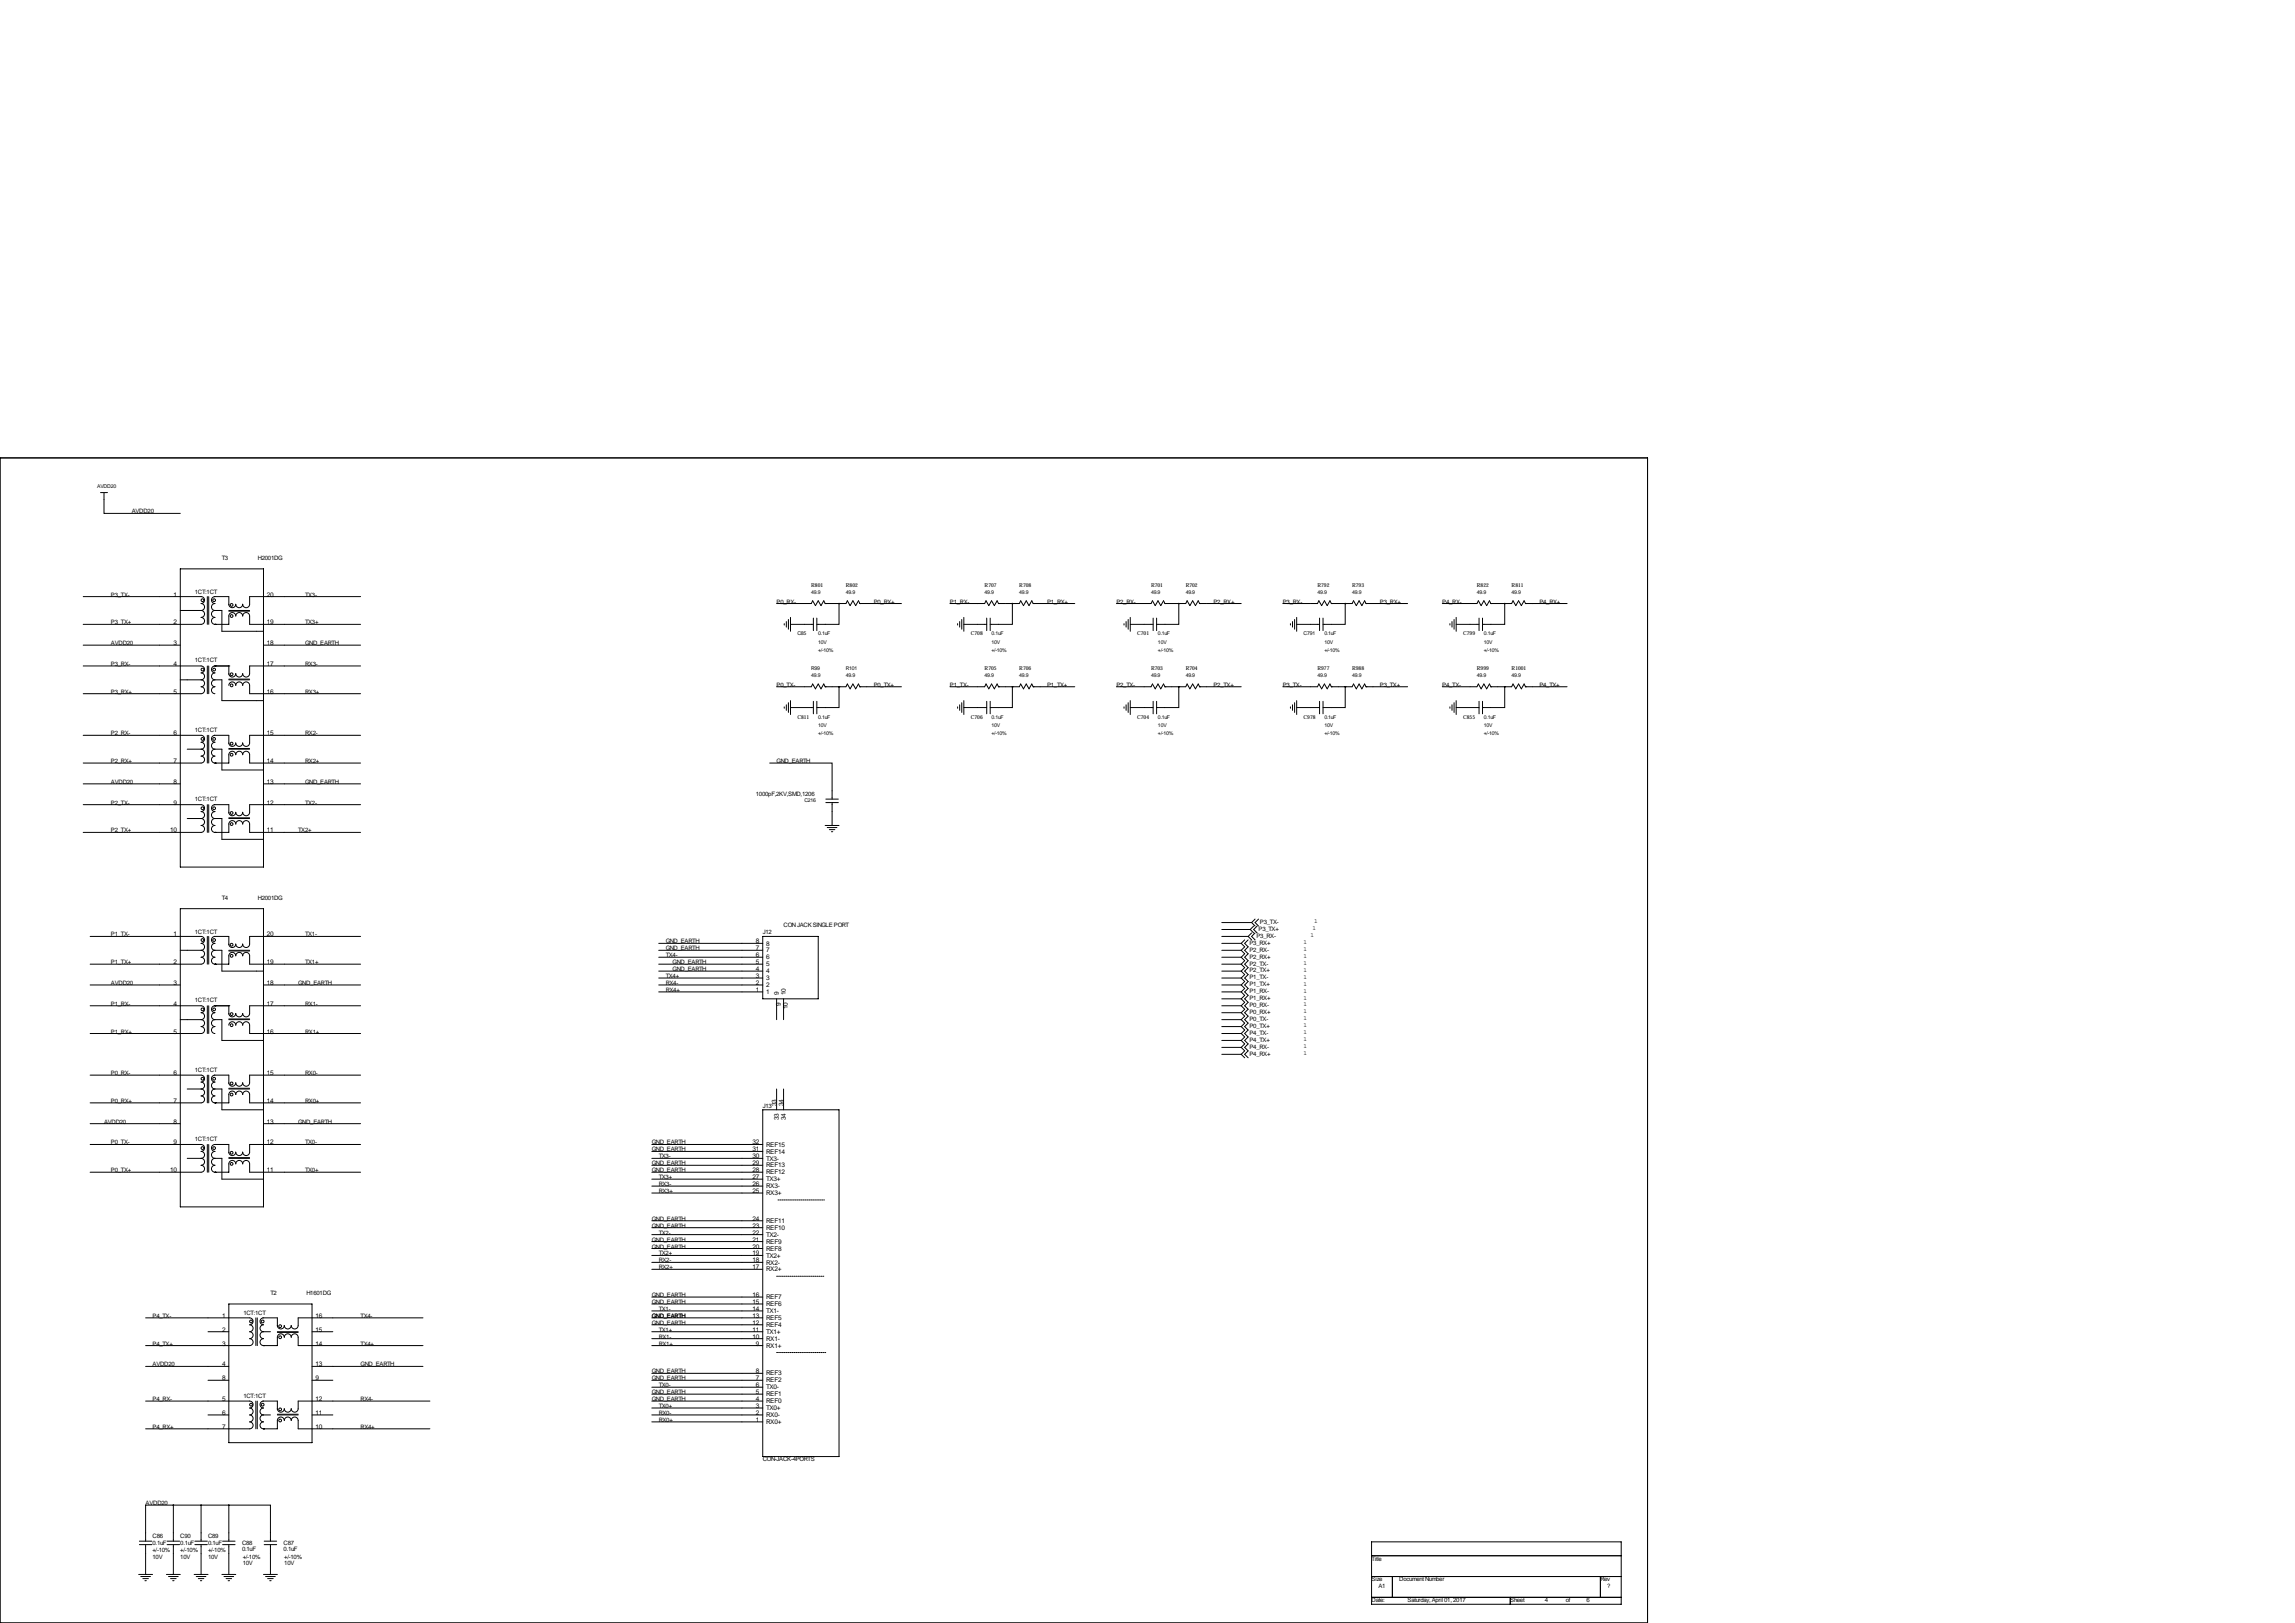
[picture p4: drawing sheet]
<svg xmlns="http://www.w3.org/2000/svg" width="841mm" height="594mm" viewBox="0 0 841 594" stroke-linecap="round" stroke-linejoin="round" font-family="sans-serif">
<defs><g id="words">
<g font-size="2.4">
<text x="63.5" y="218.5">1</text>
<text x="97.8" y="218.5">20</text>
<text x="63.5" y="228.7">2</text>
<text x="97.8" y="228.7">19</text>
<text x="63.5" y="236.3">3</text>
<text x="97.8" y="236.3">18</text>
<text x="63.5" y="243.9">4</text>
<text x="97.8" y="243.9">17</text>
<text x="63.5" y="254.1">5</text>
<text x="97.8" y="254.1">16</text>
<text x="63.5" y="269.3">6</text>
<text x="97.8" y="269.3">15</text>
<text x="63.5" y="279.5">7</text>
<text x="97.8" y="279.5">14</text>
<text x="63.5" y="287.1">8</text>
<text x="97.8" y="287.1">13</text>
<text x="63.5" y="294.7">9</text>
<text x="97.8" y="294.7">12</text>
<text x="62.3" y="304.9">10</text>
<text x="97.8" y="304.9">11</text>
<text x="63.5" y="343">1</text>
<text x="97.8" y="343">20</text>
<text x="276.9" y="345.5">8</text>
<text x="280.7" y="346.3">8</text>
<text x="63.5" y="353.1">2</text>
<text x="97.8" y="353.1">19</text>
<text x="276.9" y="353.1">5</text>
<text x="276.9" y="350.6">6</text>
<text x="276.9" y="348.1">7</text>
<text x="280.7" y="353.9">5</text>
<text x="280.7" y="351.4">6</text>
<text x="280.7" y="348.8">7</text>
<text x="276.9" y="358.2">3</text>
<text x="276.9" y="355.7">4</text>
<text x="280.7" y="359">3</text>
<text x="280.7" y="356.5">4</text>
<text x="63.5" y="360.8">3</text>
<text x="97.8" y="360.8">18</text>
<text x="276.9" y="363.3">1</text>
<text x="276.9" y="360.8">2</text>
<text x="280.7" y="364.1">1</text>
<text x="280.7" y="361.5">2</text>
<text x="285.3" y="364.6" transform="rotate(-90 285.3 364.6)">9</text>
<text x="287.8" y="364.6" transform="rotate(-90 287.8 364.6)">10</text>
<text x="63.5" y="368.4">4</text>
<text x="97.8" y="368.4">17</text>
<text x="286.1" y="368.3" transform="rotate(-90 286.1 368.3)">9</text>
<text x="288.6" y="369.5" transform="rotate(-90 288.6 369.5)">10</text>
<text x="63.5" y="378.5">5</text>
<text x="97.8" y="378.5">16</text>
<text x="63.5" y="393.8">6</text>
<text x="97.8" y="393.8">15</text>
<text x="63.5" y="403.9">7</text>
<text x="97.8" y="403.9">14</text>
<text x="284.5" y="405.2" transform="rotate(-90 284.5 405.2)">33</text>
<text x="287" y="405.2" transform="rotate(-90 287 405.2)">34</text>
<text x="63.5" y="411.6">8</text>
<text x="97.8" y="411.6">13</text>
<text x="285.3" y="410.2" transform="rotate(-90 285.3 410.2)">33</text>
<text x="287.8" y="410.2" transform="rotate(-90 287.8 410.2)">34</text>
<text x="63.5" y="419.2">9</text>
<text x="97.8" y="419.2">12</text>
<text x="275.7" y="419.2">32</text>
<text x="280.7" y="420">REF15</text>
<text x="275.7" y="421.7">31</text>
<text x="275.7" y="424.3">30</text>
<text x="280.7" y="422.5">REF14</text>
<text x="280.7" y="425">TX3-</text>
<text x="62.3" y="429.3">10</text>
<text x="97.8" y="429.3">11</text>
<text x="275.7" y="426.8">29</text>
<text x="275.7" y="429.3">28</text>
<text x="275.7" y="431.9">27</text>
<text x="280.7" y="427.6">REF13</text>
<text x="280.7" y="430.1">REF12</text>
<text x="275.7" y="434.4">26</text>
<text x="275.7" y="437">25</text>
<text x="280.7" y="432.7">TX3+</text>
<text x="280.7" y="435.2">RX3-</text>
<text x="280.7" y="437.7">RX3+</text>
<text x="275.7" y="447.1">24</text>
<text x="275.7" y="449.7">23</text>
<text x="280.7" y="447.9">REF11</text>
<text x="275.7" y="452.2">22</text>
<text x="275.7" y="454.7">21</text>
<text x="280.7" y="450.4">REF10</text>
<text x="280.7" y="453">TX2-</text>
<text x="280.7" y="455.5">REF9</text>
<text x="275.7" y="457.3">20</text>
<text x="275.7" y="459.8">19</text>
<text x="280.7" y="458.1">REF8</text>
<text x="280.7" y="460.6">TX2+</text>
<text x="275.7" y="462.4">18</text>
<text x="275.7" y="464.9">17</text>
<text x="280.7" y="463.1">RX2-</text>
<text x="280.7" y="465.7">RX2+</text>
<text x="275.7" y="477.6">15</text>
<text x="275.7" y="475.1">16</text>
<text x="280.7" y="478.4">REF6</text>
<text x="280.7" y="475.8">REF7</text>
<text x="81.3" y="482.7">1</text>
<text x="115.6" y="482.7">16</text>
<text x="275.7" y="480.1">14</text>
<text x="275.7" y="482.7">13</text>
<text x="275.7" y="485.2">12</text>
<text x="280.7" y="480.9">TX1-</text>
<text x="280.7" y="483.5">REF5</text>
<text x="81.3" y="487.8">2</text>
<text x="115.6" y="487.8">15</text>
<text x="275.7" y="487.8">11</text>
<text x="275.7" y="490.3">10</text>
<text x="280.7" y="486">REF4</text>
<text x="280.7" y="488.5">TX1+</text>
<text x="280.7" y="491.1">RX1-</text>
<text x="81.3" y="492.8">3</text>
<text x="115.6" y="492.8">14</text>
<text x="276.9" y="492.8">9</text>
<text x="280.7" y="493.6">RX1+</text>
<text x="81.3" y="500.5">4</text>
<text x="115.6" y="500.5">13</text>
<text x="276.9" y="503">8</text>
<text x="280.7" y="503.8">REF3</text>
<text x="81.3" y="505.5">8</text>
<text x="115.6" y="505.5">9</text>
<text x="276.9" y="508.1">6</text>
<text x="276.9" y="505.5">7</text>
<text x="280.7" y="508.9">TX0-</text>
<text x="280.7" y="506.3">REF2</text>
<text x="81.3" y="513.2">5</text>
<text x="115.6" y="513.2">12</text>
<text x="276.9" y="515.7">3</text>
<text x="276.9" y="513.2">4</text>
<text x="276.9" y="510.6">5</text>
<text x="280.7" y="513.9">REF0</text>
<text x="280.7" y="511.4">REF1</text>
<text x="81.3" y="518.2">6</text>
<text x="115.6" y="518.2">11</text>
<text x="276.9" y="520.8">1</text>
<text x="276.9" y="518.2">2</text>
<text x="280.7" y="521.6">RX0+</text>
<text x="280.7" y="516.5">TX0+</text>
<text x="280.7" y="519">RX0-</text>
<text x="81.3" y="523.3">7</text>
<text x="115.6" y="523.3">10</text>
</g>
<g font-size="2.2">
<text x="48.3" y="188">AVDD20</text>
<text x="81.3" y="205">T3</text>
<text x="94.5" y="205">H2001DG</text>
<text x="40.6" y="218.5">P3_TX-</text>
<text x="71.4" y="217.5">1CT:1CT</text>
<text x="111.8" y="218.5">TX3-</text>
<text x="284.5" y="221.1">P0_RX-</text>
<text x="320" y="221.1">P0_RX+</text>
<text x="348" y="221.1">P1_RX-</text>
<text x="383.5" y="221.1">P1_RX+</text>
<text x="408.9" y="221.1">P2_RX-</text>
<text x="444.5" y="221.1">P2_RX+</text>
<text x="469.9" y="221.1">P3_RX-</text>
<text x="505.5" y="221.1">P3_RX+</text>
<text x="528.3" y="221.1">P4_RX-</text>
<text x="563.9" y="221.1">P4_RX+</text>
<text x="40.6" y="228.7">P3_TX+</text>
<text x="111.8" y="228.7">TX3+</text>
<text x="40.6" y="236.3">AVDD20</text>
<text x="111.8" y="236.3">GND_EARTH</text>
<text x="40.6" y="243.9">P3_RX-</text>
<text x="71.4" y="242.6">1CT:1CT</text>
<text x="111.8" y="243.9">RX3-</text>
<text x="284.5" y="251.5">P0_TX-</text>
<text x="320" y="251.5">P0_TX+</text>
<text x="348" y="251.5">P1_TX-</text>
<text x="383.5" y="251.5">P1_TX+</text>
<text x="408.9" y="251.5">P2_TX-</text>
<text x="444.5" y="251.5">P2_TX+</text>
<text x="469.9" y="251.5">P3_TX-</text>
<text x="505.5" y="251.5">P3_TX+</text>
<text x="528.3" y="251.5">P4_TX-</text>
<text x="563.9" y="251.5">P4_TX+</text>
<text x="40.6" y="254.1">P3_RX+</text>
<text x="111.8" y="254.1">RX3+</text>
<text x="40.6" y="269.3">P2_RX-</text>
<text x="71.4" y="268">1CT:1CT</text>
<text x="111.8" y="269.3">RX2-</text>
<text x="40.6" y="279.5">P2_RX+</text>
<text x="111.8" y="279.5">RX2+</text>
<text x="284.5" y="279.5">GND_EARTH</text>
<text x="40.6" y="287.1">AVDD20</text>
<text x="111.8" y="287.1">GND_EARTH</text>
<text x="71.4" y="293.4">1CT:1CT</text>
<text x="276.9" y="291.4">1000pF,2KV,SMD,1206</text>
<text x="40.6" y="294.7">P2_TX-</text>
<text x="111.8" y="294.7">TX2-</text>
<text x="40.6" y="304.9">P2_TX+</text>
<text x="109.2" y="304.9">TX2+</text>
<text x="81.3" y="329.5">T4</text>
<text x="94.5" y="329.5">H2001DG</text>
<text x="71.4" y="342">1CT:1CT</text>
<text x="287" y="339.7">CON JACK SINGLE PORT</text>
<text x="461" y="340.9">P3_TX+</text>
<text x="461.5" y="338.4">P3_TX-</text>
<text x="480.8" y="340.7">1</text>
<text x="481.3" y="338.1">1</text>
<text x="40.6" y="343">P1_TX-</text>
<text x="111.8" y="343">TX1-</text>
<text x="243.8" y="345.5">GND_EARTH</text>
<text x="279.4" y="342.2">J12</text>
<text x="457.7" y="346">P3_RX+</text>
<text x="460.2" y="343.5">P3_RX-</text>
<text x="477.5" y="345.8">1</text>
<text x="480.1" y="343.2">1</text>
<text x="40.6" y="353.1">P1_TX+</text>
<text x="111.8" y="353.1">TX1+</text>
<text x="243.8" y="348.1">GND_EARTH</text>
<text x="243.8" y="350.6">TX4-</text>
<text x="246.4" y="353.1">GND_EARTH</text>
<text x="457.7" y="353.6">P2_TX-</text>
<text x="457.7" y="351.1">P2_RX+</text>
<text x="457.7" y="348.6">P2_RX-</text>
<text x="477.5" y="353.4">1</text>
<text x="477.5" y="350.8">1</text>
<text x="477.5" y="348.3">1</text>
<text x="243.8" y="358.2">TX4+</text>
<text x="246.4" y="355.7">GND_EARTH</text>
<text x="457.7" y="358.7">P1_TX-</text>
<text x="457.7" y="356.2">P2_TX+</text>
<text x="477.5" y="358.5">1</text>
<text x="477.5" y="355.9">1</text>
<text x="40.6" y="360.8">AVDD20</text>
<text x="109.2" y="360.8">GND_EARTH</text>
<text x="243.8" y="360.8">RX4-</text>
<text x="243.8" y="363.3">RX4+</text>
<text x="457.7" y="363.8">P1_RX-</text>
<text x="457.7" y="361.3">P1_TX+</text>
<text x="477.5" y="363.5">1</text>
<text x="477.5" y="361">1</text>
<text x="40.6" y="368.4">P1_RX-</text>
<text x="71.4" y="367.1">1CT:1CT</text>
<text x="111.8" y="368.4">RX1-</text>
<text x="457.7" y="366.3">P1_RX+</text>
<text x="457.7" y="371.4">P0_RX+</text>
<text x="457.7" y="368.9">P0_RX-</text>
<text x="477.5" y="366.1">1</text>
<text x="477.5" y="371.2">1</text>
<text x="477.5" y="368.6">1</text>
<text x="457.7" y="374">P0_TX-</text>
<text x="457.7" y="376.5">P0_TX+</text>
<text x="477.5" y="373.7">1</text>
<text x="477.5" y="376.2">1</text>
<text x="40.6" y="378.5">P1_RX+</text>
<text x="111.8" y="378.5">RX1+</text>
<text x="457.7" y="381.6">P4_TX+</text>
<text x="457.7" y="379">P4_TX-</text>
<text x="477.5" y="383.9">1</text>
<text x="477.5" y="381.3">1</text>
<text x="477.5" y="378.8">1</text>
<text x="457.7" y="386.7">P4_RX+</text>
<text x="457.7" y="384.1">P4_RX-</text>
<text x="477.5" y="386.4">1</text>
<text x="40.6" y="393.8">P0_RX-</text>
<text x="71.4" y="392.5">1CT:1CT</text>
<text x="111.8" y="393.8">RX0-</text>
<text x="40.6" y="403.9">P0_RX+</text>
<text x="111.8" y="403.9">RX0+</text>
<text x="279.4" y="405.7">J13</text>
<text x="38.1" y="411.6">AVDD20</text>
<text x="109.2" y="411.6">GND_EARTH</text>
<text x="40.6" y="419.2">P0_TX-</text>
<text x="71.4" y="417.9">1CT:1CT</text>
<text x="111.8" y="419.2">TX0-</text>
<text x="238.8" y="419.2">GND_EARTH</text>
<text x="238.8" y="421.7">GND_EARTH</text>
<text x="241.3" y="424.3">TX3-</text>
<text x="40.6" y="429.3">P0_TX+</text>
<text x="111.8" y="429.3">TX0+</text>
<text x="238.8" y="426.8">GND_EARTH</text>
<text x="238.8" y="429.3">GND_EARTH</text>
<text x="241.3" y="431.9">TX3+</text>
<text x="241.3" y="437">RX3+</text>
<text x="241.3" y="434.4">RX3-</text>
<text x="238.8" y="447.1">GND_EARTH</text>
<text x="238.8" y="449.7">GND_EARTH</text>
<text x="238.8" y="454.7">GND_EARTH</text>
<text x="241.3" y="452.2">TX2-</text>
<text x="238.8" y="457.3">GND_EARTH</text>
<text x="241.3" y="459.8">TX2+</text>
<text x="241.3" y="464.9">RX2+</text>
<text x="241.3" y="462.4">RX2-</text>
<text x="99.1" y="474.3">T2</text>
<text x="112.3" y="474.3">H1601DG</text>
<text x="238.8" y="477.6">GND_EARTH</text>
<text x="238.8" y="475.1">GND_EARTH</text>
<text x="55.9" y="482.7">P4_TX-</text>
<text x="89.2" y="481.7">1CT:1CT</text>
<text x="132.1" y="482.7">TX4-</text>
<text x="238.8" y="482.7">GND_EARTH</text>
<text x="238.8" y="485.2">GND_EARTH</text>
<text x="241.3" y="480.1">TX1-</text>
<text x="241.3" y="487.8">TX1+</text>
<text x="241.3" y="490.3">RX1-</text>
<text x="55.9" y="492.8">P4_TX+</text>
<text x="132.1" y="492.8">TX4+</text>
<text x="241.3" y="492.8">RX1+</text>
<text x="55.9" y="500.5">AVDD20</text>
<text x="132.1" y="500.5">GND_EARTH</text>
<text x="238.8" y="503">GND_EARTH</text>
<text x="238.8" y="505.5">GND_EARTH</text>
<text x="241.3" y="508.1">TX0-</text>
<text x="55.9" y="513.2">P4_RX-</text>
<text x="89.2" y="511.9">1CT:1CT</text>
<text x="132.1" y="513.2">RX4-</text>
<text x="238.8" y="513.2">GND_EARTH</text>
<text x="238.8" y="510.6">GND_EARTH</text>
<text x="241.3" y="515.7">TX0+</text>
<text x="241.3" y="520.8">RX0+</text>
<text x="241.3" y="518.2">RX0-</text>
<text x="55.9" y="523.3">P4_RX+</text>
<text x="132.1" y="523.3">RX4+</text>
<text x="279.4" y="535.2">CON-JACK-4PORTS</text>
<text x="53.3" y="551.3">AVDD20</text>
<text x="55.9" y="563.2">C86</text>
<text x="66" y="563.2">C90</text>
<text x="76.2" y="563.2">C89</text>
<text x="55.9" y="568.3">+/-10%</text>
<text x="55.9" y="565.7">0.1uF</text>
<text x="66" y="568.3">+/-10%</text>
<text x="66" y="565.7">0.1uF</text>
<text x="76.2" y="568.3">+/-10%</text>
<text x="76.2" y="565.7">0.1uF</text>
<text x="88.6" y="565.7">C88</text>
<text x="88.6" y="568">0.1uF</text>
<text x="103.9" y="565.7">C87</text>
<text x="103.9" y="568">0.1uF</text>
<text x="55.9" y="570.8">10V</text>
<text x="66" y="570.8">10V</text>
<text x="76.2" y="570.8">10V</text>
<text x="88.9" y="570.8">+/-10%</text>
<text x="88.9" y="573.3">10V</text>
<text x="104.1" y="573.3">10V</text>
<text x="104.1" y="570.8">+/-10%</text>
<text x="502.4" y="571.6">Title</text>
<text x="502.4" y="579.2">Size</text>
<text x="505" y="581.7">A1</text>
<text x="512.6" y="579.2">Document Number</text>
<text x="586.2" y="579.2">Rev</text>
<text x="588.8" y="581.7">?</text>
<text x="502.4" y="586.8">Date:</text>
<text x="515.6" y="586.8">Saturday, April 01, 2017</text>
<text x="553.2" y="586.8">Sheet</text>
<text x="565.9" y="586.8">4</text>
<text x="573.5" y="586.8">of</text>
<text x="581.2" y="586.8">6</text>
</g>
<g font-size="2">
<text x="297.2" y="215">R801</text>
<text x="309.9" y="215">R802</text>
<text x="360.7" y="215">R707</text>
<text x="373.4" y="215">R708</text>
<text x="421.6" y="215">R701</text>
<text x="434.3" y="215">R702</text>
<text x="482.6" y="215">R792</text>
<text x="495.3" y="215">R793</text>
<text x="541" y="215">R822</text>
<text x="553.7" y="215">R811</text>
<text x="355.6" y="232.7">C708</text>
<text x="416.6" y="232.7">C701</text>
<text x="535.9" y="232.7">C799</text>
<text x="360.7" y="245.4">R705</text>
<text x="373.4" y="245.4">R706</text>
<text x="421.6" y="245.4">R703</text>
<text x="434.3" y="245.4">R704</text>
<text x="482.6" y="245.4">R977</text>
<text x="495.3" y="245.4">R988</text>
<text x="541" y="245.4">R999</text>
<text x="553.7" y="245.4">R1001</text>
<text x="292.1" y="263.2">C811</text>
<text x="355.6" y="263.2">C706</text>
<text x="416.6" y="263.2">C704</text>
<text x="477.5" y="263.2">C978</text>
<text x="535.9" y="263.2">C855</text>
</g>
<g font-size="1.9">
<text x="35.6" y="178.6">AVDD20</text>
<text x="297.2" y="217.5">49.9</text>
<text x="309.9" y="217.5">49.9</text>
<text x="360.7" y="217.5">49.9</text>
<text x="373.4" y="217.5">49.9</text>
<text x="421.6" y="217.5">49.9</text>
<text x="434.3" y="217.5">49.9</text>
<text x="482.6" y="217.5">49.9</text>
<text x="495.3" y="217.5">49.9</text>
<text x="541" y="217.5">49.9</text>
<text x="553.7" y="217.5">49.9</text>
<text x="292.1" y="232.7">C85</text>
<text x="299.7" y="232.7">0.1uF</text>
<text x="363.2" y="232.7">0.1uF</text>
<text x="424.2" y="232.7">0.1uF</text>
<text x="477.5" y="232.7">C791</text>
<text x="485.1" y="232.7">0.1uF</text>
<text x="543.6" y="232.7">0.1uF</text>
<text x="299.7" y="235.8">10V</text>
<text x="299.7" y="238.8">+/-10%</text>
<text x="363.2" y="235.8">10V</text>
<text x="363.2" y="238.8">+/-10%</text>
<text x="424.2" y="235.8">10V</text>
<text x="424.2" y="238.8">+/-10%</text>
<text x="485.1" y="235.8">10V</text>
<text x="485.1" y="238.8">+/-10%</text>
<text x="543.6" y="235.8">10V</text>
<text x="543.6" y="238.8">+/-10%</text>
<text x="297.2" y="245.4">R99</text>
<text x="309.9" y="245.4">R101</text>
<text x="297.2" y="248">49.9</text>
<text x="309.9" y="248">49.9</text>
<text x="360.7" y="248">49.9</text>
<text x="373.4" y="248">49.9</text>
<text x="421.6" y="248">49.9</text>
<text x="434.3" y="248">49.9</text>
<text x="482.6" y="248">49.9</text>
<text x="495.3" y="248">49.9</text>
<text x="541" y="248">49.9</text>
<text x="553.7" y="248">49.9</text>
<text x="299.7" y="263.2">0.1uF</text>
<text x="363.2" y="263.2">0.1uF</text>
<text x="424.2" y="263.2">0.1uF</text>
<text x="485.1" y="263.2">0.1uF</text>
<text x="543.6" y="263.2">0.1uF</text>
<text x="299.7" y="266.3">10V</text>
<text x="299.7" y="269.3">+/-10%</text>
<text x="363.2" y="266.3">10V</text>
<text x="363.2" y="269.3">+/-10%</text>
<text x="424.2" y="266.3">10V</text>
<text x="424.2" y="269.3">+/-10%</text>
<text x="485.1" y="266.3">10V</text>
<text x="485.1" y="269.3">+/-10%</text>
<text x="543.6" y="266.3">10V</text>
<text x="543.6" y="269.3">+/-10%</text>
<text x="294.6" y="293.7">C216</text>
</g>
</g></defs>
<g fill="none" stroke="#000" stroke-width=".37">
<path d="M0 167.7h603.5v426.7h-603.5zM36.8 180.4h2.6M38.1 180.4v7.6h27.9M30.5 218.5h43.2a1.27 1.27 0 0 1 1.2 1.3 1.27 1.27 0 0 1-1.2 1.3 1.27 1.27 0 0 1 1.2 1.2 1.27 1.27 0 0 1-1.2 1.3M66 208.4h30.5v109.2h-30.5zM75.9 218.5v10.2M76.5 218.5v10.2M78.5 218.5h5.3v3.1M78.7 218.5a1.27 1.27 0 0 0-1.2 1.3 1.27 1.27 0 0 0 1.2 1.3 1.27 1.27 0 0 0-1.2 1.2 1.27 1.27 0 0 0 1.2 1.3M132.1 218.5h-40.7v2.8a1.27 1.27 0 0 1-1.2 1.3 1.27 1.27 0 0 1-1.3-1.3 1.27 1.27 0 0 1-1.3 1.3 1.27 1.27 0 0 1-1.2-1.3 1.27 1.27 0 0 1-1.3 1.3 1.27 1.27 0 0 1-1.3-1.3M30.5 236.3h35.5M66 223.6h7.7"/>
<path d="M73.7 223.6a1.27 1.27 0 0 1 1.2 1.3 1.27 1.27 0 0 1-1.2 1.2 1.27 1.27 0 0 1 1.2 1.3 1.27 1.27 0 0 1-1.2 1.3h-43.2M78.7 228.7h5.1v-3.1a1.27 1.27 0 0 1 1.3-1.2 1.27 1.27 0 0 1 1.3 1.2 1.27 1.27 0 0 1 1.2-1.2 1.27 1.27 0 0 1 1.3 1.2 1.27 1.27 0 0 1 1.3-1.2 1.27 1.27 0 0 1 1.2 1.2v3.1h40.7M78.7 223.6a1.27 1.27 0 0 0-1.2 1.3 1.27 1.27 0 0 0 1.2 1.2 1.27 1.27 0 0 0-1.2 1.3 1.27 1.27 0 0 0 1.2 1.3M78.7 228.7h.1M78.7 223.6h2.6v7.6h15.2M83.8 223.6h7.6M83.8 223.8h7.6M96.5 236.3h35.6M284.5 221.1h12.7l.5-1.1 1 1.8 1-1.8 1 1.8 1.1-1.8 .5 1.1M287.3 228.4v.5M288 227.7v2M288.8 226.9v3.5"/>
<path d="M289.6 228.7h8.3M289.6 226.1v5.1M297.9 226.4v4.6M299.2 226.4v4.6M302.3 221.1h.1M302.3 221.1h7.6l.5-1.1 1 1.8 1-1.8 1 1.8 1.1-1.8 .5 1.1M307.3 221.1v7.6h-8.1M307.3 221.1h.1M315 221.1h.1M315 221.1h15.2M348 221.1h12.7l.5-1.1 1 1.8 1-1.8 1 1.8 1.1-1.8 .5 1.1M350.8 228.4v.5"/>
<path d="M351.5 227.7v2M352.3 226.9v3.5M353.1 228.7h8.3M353.1 226.1v5.1M361.4 226.4v4.6M362.7 226.4v4.6M365.8 221.1h.1M365.8 221.1h7.6l.5-1.1 1 1.8 1-1.8 1 1.8 1.1-1.8 .5 1.1M370.8 221.1v7.6h-8.1M370.8 221.1h.1M378.5 221.1h.1M378.5 221.1h15.2"/>
<path d="M408.9 221.1h12.7l.5-1.1 1.1 1.8 1-1.8 1 1.8 1-1.8 .5 1.1M411.7 228.4v.5M412.5 227.7v2M413.3 226.9v3.5M414 228.7h8.4M414 226.1v5.1M422.4 226.4v4.6M423.7 226.4v4.6M426.7 221.1h.1M426.7 221.1h7.6l.5-1.1 1.1 1.8 1-1.8 1 1.8 1-1.8 .5 1.1M431.8 221.1v7.6h-8.1M431.8 221.1h.1"/>
<path d="M439.4 221.1h.1M439.4 221.1h15.3M469.9 221.1h12.7l.5-1.1 1 1.8 1-1.8 1.1 1.8 1-1.8 .5 1.1M472.7 228.4v.5M473.5 227.7v2M474.2 226.9v3.5M475 228.7h8.4M475 226.1v5.1M483.4 226.4v4.6M484.6 226.4v4.6M487.7 221.1h.1M487.7 221.1h7.6l.5-1.1 1 1.8 1-1.8 1.1 1.8 1-1.8 .5 1.1"/>
<path d="M492.8 221.1v7.6h-8.2M492.8 221.1h.1M500.4 221.1h.1M500.4 221.1h15.2M528.3 221.1h12.7l.5-1.1 1 1.8 1.1-1.8 1 1.8 1-1.8 .5 1.1M531.1 228.4v.5M531.9 227.7v2M532.6 226.9v3.5M533.4 228.7h8.4M533.4 226.1v5.1M541.8 226.4v4.6M543.1 226.4v4.6"/>
<path d="M546.1 221.1h.1M546.1 221.1h7.6l.5-1.1 1 1.8 1.1-1.8 1 1.8 1-1.8 .5 1.1M551.2 221.1v7.6h-8.1M551.2 221.1h.1M558.8 221.1h.1M558.8 221.1h15.2M30.5 243.9h43.2a1.27 1.27 0 0 1 1.2 1.3 1.27 1.27 0 0 1-1.2 1.3 1.27 1.27 0 0 1 1.2 1.2 1.27 1.27 0 0 1-1.2 1.3M66 249h7.7M73.7 249a1.27 1.27 0 0 1 1.2 1.3 1.27 1.27 0 0 1-1.2 1.2 1.27 1.27 0 0 1 1.2 1.3 1.27 1.27 0 0 1-1.2 1.3h-43.2M75.9 243.9v10.2M76.5 243.9v10.2M78.5 243.9h5.3"/>
<path d="M78.7 243.9a1.27 1.27 0 0 0-1.2 1.3 1.27 1.27 0 0 0 1.2 1.3 1.27 1.27 0 0 0-1.2 1.2 1.27 1.27 0 0 0 1.2 1.3M78.7 249a1.27 1.27 0 0 0-1.2 1.3 1.27 1.27 0 0 0 1.2 1.2 1.27 1.27 0 0 0-1.2 1.3 1.27 1.27 0 0 0 1.2 1.3M78.7 243.9h.1M78.7 249h2.6v7.6h15.2M83.8 251a1.27 1.27 0 0 1 1.3-1.2 1.27 1.27 0 0 1 1.3 1.2 1.27 1.27 0 0 1 1.2-1.2 1.27 1.27 0 0 1 1.3 1.2 1.27 1.27 0 0 1 1.3-1.2 1.27 1.27 0 0 1 1.2 1.2v3.1h40.7M83.8 243.9h.1M83.8 243.9v3.1M83.8 249h7.6M83.8 248.7h7.6M132.1 243.9h-40.7v2.8a1.27 1.27 0 0 1-1.2 1.3 1.27 1.27 0 0 1-1.3-1.3 1.27 1.27 0 0 1-1.3 1.3 1.27 1.27 0 0 1-1.2-1.3 1.27 1.27 0 0 1-1.3 1.3 1.27 1.27 0 0 1-1.3-1.3M284.5 251.5h12.7l.5-1 1 1.8 1-1.8 1 1.8 1.1-1.8 .5 1M287.3 258.9v.5"/>
<path d="M288 258.1v2.1M288.8 257.4v3.5M289.6 259.2h8.3M289.6 256.6v5.1M297.9 256.9v4.5M299.2 256.9v4.5M302.3 251.5h.1M302.3 251.5h7.6l.5-1 1 1.8 1-1.8 1 1.8 1.1-1.8 .5 1M307.3 251.5v7.7h-8.1M307.3 251.5h.1M315 251.5h.1M315 251.5h15.2"/>
<path d="M348 251.5h12.7l.5-1 1 1.8 1-1.8 1 1.8 1.1-1.8 .5 1M350.8 258.9v.5M351.5 258.1v2.1M352.3 257.4v3.5M353.1 259.2h8.3M353.1 256.6v5.1M361.4 256.9v4.5M362.7 256.9v4.5M365.8 251.5h.1M365.8 251.5h7.6l.5-1 1 1.8 1-1.8 1 1.8 1.1-1.8 .5 1M370.8 251.5v7.7h-8.1M370.8 251.5h.1"/>
<path d="M378.5 251.5h.1M378.5 251.5h15.2M408.9 251.5h12.7l.5-1 1.1 1.8 1-1.8 1 1.8 1-1.8 .5 1M411.7 258.9v.5M412.5 258.1v2.1M413.3 257.4v3.5M414 259.2h8.4M414 256.6v5.1M422.4 256.9v4.5M423.7 256.9v4.5M426.7 251.5h.1M426.7 251.5h7.6l.5-1 1.1 1.8 1-1.8 1 1.8 1-1.8 .5 1"/>
<path d="M431.8 251.5v7.7h-8.1M431.8 251.5h.1M439.4 251.5h.1M439.4 251.5h15.3M469.9 251.5h12.7l.5-1 1 1.8 1-1.8 1.1 1.8 1-1.8 .5 1M472.7 258.9v.5M473.5 258.1v2.1M474.2 257.4v3.5M475 259.2h8.4M475 256.6v5.1M483.4 256.9v4.5M484.6 256.9v4.5"/>
<path d="M487.7 251.5h.1M487.7 251.5h7.6l.5-1 1 1.8 1-1.8 1.1 1.8 1-1.8 .5 1M492.8 251.5v7.7h-8.2M492.8 251.5h.1M500.4 251.5h.1M500.4 251.5h15.2M528.3 251.5h12.7l.5-1 1 1.8 1.1-1.8 1 1.8 1-1.8 .5 1M531.1 258.9v.5M531.9 258.1v2.1M532.6 257.4v3.5M533.4 259.2h8.4M533.4 256.6v5.1"/>
<path d="M541.8 256.9v4.5M543.1 256.9v4.5M546.1 251.5h.1M546.1 251.5h7.6l.5-1 1 1.8 1.1-1.8 1 1.8 1-1.8 .5 1M551.2 251.5v7.7h-8.1M551.2 251.5h.1M558.8 251.5h.1M558.8 251.5h15.2M30.5 269.3h43.2a1.27 1.27 0 0 1 1.2 1.3 1.27 1.27 0 0 1-1.2 1.3 1.27 1.27 0 0 1 1.2 1.2 1.27 1.27 0 0 1-1.2 1.3M68.6 274.4h5.1M73.7 274.4a1.27 1.27 0 0 1 1.2 1.3 1.27 1.27 0 0 1-1.2 1.2 1.27 1.27 0 0 1 1.2 1.3 1.27 1.27 0 0 1-1.2 1.3h-43.2M75.9 269.3v10.2"/>
<path d="M76.5 269.3v10.2M78.5 269.3h5.3v3.1M78.7 269.3a1.27 1.27 0 0 0-1.2 1.3 1.27 1.27 0 0 0 1.2 1.3 1.27 1.27 0 0 0-1.2 1.2 1.27 1.27 0 0 0 1.2 1.3M78.7 279.5h5.1v-3.1a1.27 1.27 0 0 1 1.3-1.2 1.27 1.27 0 0 1 1.3 1.2 1.27 1.27 0 0 1 1.2-1.2 1.27 1.27 0 0 1 1.3 1.2 1.27 1.27 0 0 1 1.3-1.2 1.27 1.27 0 0 1 1.2 1.2v3.1h40.7M78.7 274.4a1.27 1.27 0 0 0-1.2 1.3 1.27 1.27 0 0 0 1.2 1.2 1.27 1.27 0 0 0-1.2 1.3 1.27 1.27 0 0 0 1.2 1.3M78.7 279.5h.1M78.7 274.4h2.6v7.6h15.2M83.8 274.4h7.6M83.8 274.1h7.6M132.1 269.3h-40.7v2.8a1.27 1.27 0 0 1-1.2 1.3 1.27 1.27 0 0 1-1.3-1.3 1.27 1.27 0 0 1-1.3 1.3 1.27 1.27 0 0 1-1.2-1.3 1.27 1.27 0 0 1-1.3 1.3 1.27 1.27 0 0 1-1.3-1.3M281.9 279.5h22.9v13.2M30.5 294.7h43.2a1.27 1.27 0 0 1 1.2 1.3 1.27 1.27 0 0 1-1.2 1.3 1.27 1.27 0 0 1 1.2 1.2 1.27 1.27 0 0 1-1.2 1.3"/>
<path d="M30.5 287.1h35.5M68.6 299.8h5.1M73.7 299.8a1.27 1.27 0 0 1 1.2 1.3 1.27 1.27 0 0 1-1.2 1.2 1.27 1.27 0 0 1 1.2 1.3 1.27 1.27 0 0 1-1.2 1.3h-43.2M75.9 294.7v10.2M76.5 294.7v10.2M78.5 294.7h5.3v3.1M78.7 294.7a1.27 1.27 0 0 0-1.2 1.3 1.27 1.27 0 0 0 1.2 1.3 1.27 1.27 0 0 0-1.2 1.2 1.27 1.27 0 0 0 1.2 1.3M78.7 299.8a1.27 1.27 0 0 0-1.2 1.3 1.27 1.27 0 0 0 1.2 1.2 1.27 1.27 0 0 0-1.2 1.3 1.27 1.27 0 0 0 1.2 1.3M78.7 299.8h2.6v7.6h15.2M83.8 299.8h7.6M83.8 299.5h7.6M96.5 287.1h35.6"/>
<path d="M132.1 294.7h-40.7v2.8a1.27 1.27 0 0 1-1.2 1.3 1.27 1.27 0 0 1-1.3-1.3 1.27 1.27 0 0 1-1.3 1.3 1.27 1.27 0 0 1-1.2-1.3 1.27 1.27 0 0 1-1.3 1.3 1.27 1.27 0 0 1-1.3-1.3M302.5 293.9h4.6M302.5 292.7h4.6M304.8 293.9v8.4M78.7 304.9h.1M78.7 304.9h5.1v-3.1a1.27 1.27 0 0 1 1.3-1.2 1.27 1.27 0 0 1 1.3 1.2 1.27 1.27 0 0 1 1.2-1.2 1.27 1.27 0 0 1 1.3 1.2 1.27 1.27 0 0 1 1.3-1.2 1.27 1.27 0 0 1 1.2 1.2v3.1h40.7M302.3 302.3h5M303 303.1h3.6M303.8 303.9h2M304.5 304.6h.6M66 332.8h30.5v109.2h-30.5zM447.5 337.9h11"/>
<path d="M458.5 337.9l1.2 1.3M459.2 339.2l-1.2 1.2M459.7 336.6l-1.2 1.3M460.5 339.2l-1.3 1.2 1.3 1.3M461 336.6l-1.3 1.3 1.3 1.3M33 343h40.7a1.27 1.27 0 0 1 1.2 1.2 1.27 1.27 0 0 1-1.2 1.3 1.27 1.27 0 0 1 1.2 1.3 1.27 1.27 0 0 1-1.2 1.3M66 348.1h7.7M73.7 348.1a1.27 1.27 0 0 1 1.2 1.2 1.27 1.27 0 0 1-1.2 1.3 1.27 1.27 0 0 1 1.2 1.3 1.27 1.27 0 0 1-1.2 1.2h-40.7M75.9 343v10.1M76.5 343v10.1M78.5 343h5.3v3M78.7 343a1.27 1.27 0 0 0-1.2 1.2 1.27 1.27 0 0 0 1.2 1.3 1.27 1.27 0 0 0-1.2 1.3 1.27 1.27 0 0 0 1.2 1.3"/>
<path d="M78.7 353.1h5.1v-3a1.27 1.27 0 0 1 1.3-1.3 1.27 1.27 0 0 1 1.3 1.3 1.27 1.27 0 0 1 1.2-1.3 1.27 1.27 0 0 1 1.3 1.3 1.27 1.27 0 0 1 1.3-1.3 1.27 1.27 0 0 1 1.2 1.3v3h40.7M78.7 348.1a1.27 1.27 0 0 0-1.2 1.2 1.27 1.27 0 0 0 1.2 1.3 1.27 1.27 0 0 0-1.2 1.3 1.27 1.27 0 0 0 1.2 1.2M78.7 353.1h.1M78.7 348.1h2.6v7.6h15.2M83.8 348.1h7.6M83.8 348.3h7.6M132.1 343h-40.7v2.8a1.27 1.27 0 0 1-1.2 1.2 1.27 1.27 0 0 1-1.3-1.2 1.27 1.27 0 0 1-1.3 1.2 1.27 1.27 0 0 1-1.2-1.2 1.27 1.27 0 0 1-1.3 1.2 1.27 1.27 0 0 1-1.3-1.2M241.3 358.2h38.1M241.3 355.7h38.1M241.3 353.1h38.1M241.3 350.6h38.1M241.3 348.1h38.1"/>
<path d="M241.3 345.5h38.1M279.4 343h20.3v22.8h-20.3zM447.5 343h9.7M447.5 358.2h7.2M447.5 355.7h7.2M447.5 353.1h7.2M447.5 350.6h7.2M447.5 348.1h7.2M447.5 345.5h7.2M447.5 340.4h10.5M454.7 358.2l1.2 1.3-1.2 1.3M454.7 355.7l1.2 1.2-1.2 1.3"/>
<path d="M454.7 345.5l1.2 1.3-1.2 1.3M454.7 353.1l1.2 1.3-1.2 1.3M454.7 350.6l1.2 1.3-1.2 1.2M454.7 348.1l1.2 1.2-1.2 1.3M455.9 344.2l-1.2 1.3M457.2 344.2l-1.3 1.3 1.3 1.3-1.3 1.3 1.3 1.2-1.3 1.3 1.3 1.3-1.3 1.2 1.3 1.3-1.3 1.3 1.3 1.2-1.3 1.3 1.3 1.3-1.3 1.3 1.3 1.2-1.3 1.3 1.3 1.3-1.3 1.2 1.3 1.3-1.3 1.3 1.3 1.2-1.3 1.3 1.3 1.3-1.3 1.3 1.3 1.2-1.3 1.3 1.3 1.3-1.3 1.2 1.3 1.3-1.3 1.3 1.3 1.2-1.3 1.3 1.3 1.3-1.3 1.3 1.3 1.2M457.2 343l1.3 1.2M458 340.4l1.2 1.3M458.5 341.7l-1.3 1.3M459.7 341.7l-1.2 1.3 1.2 1.2M33 368.4h40.7a1.27 1.27 0 0 1 1.2 1.2 1.27 1.27 0 0 1-1.2 1.3 1.27 1.27 0 0 1 1.2 1.3 1.27 1.27 0 0 1-1.2 1.3M33 360.8h33"/>
<path d="M66 373.5h7.7M73.7 373.5a1.27 1.27 0 0 1 1.2 1.2 1.27 1.27 0 0 1-1.2 1.3 1.27 1.27 0 0 1 1.2 1.3 1.27 1.27 0 0 1-1.2 1.2h-40.7M75.9 368.4v10.1M76.5 368.4v10.1M78.5 368.4h5.3M78.7 368.4a1.27 1.27 0 0 0-1.2 1.2 1.27 1.27 0 0 0 1.2 1.3 1.27 1.27 0 0 0-1.2 1.3 1.27 1.27 0 0 0 1.2 1.3M78.7 373.5a1.27 1.27 0 0 0-1.2 1.2 1.27 1.27 0 0 0 1.2 1.3 1.27 1.27 0 0 0-1.2 1.3 1.27 1.27 0 0 0 1.2 1.2M78.7 368.4h.1M78.7 373.5h2.6v7.6h15.2M83.8 375.5a1.27 1.27 0 0 1 1.3-1.3 1.27 1.27 0 0 1 1.3 1.3 1.27 1.27 0 0 1 1.2-1.3 1.27 1.27 0 0 1 1.3 1.3 1.27 1.27 0 0 1 1.3-1.3 1.27 1.27 0 0 1 1.2 1.3v3h40.7M83.8 368.4h.1M83.8 368.4v3"/>
<path d="M83.8 373.5h7.6M83.8 373.2h7.6M96.5 360.8h35.6M132.1 368.4h-40.7v2.8a1.27 1.27 0 0 1-1.2 1.2 1.27 1.27 0 0 1-1.3-1.2 1.27 1.27 0 0 1-1.3 1.2 1.27 1.27 0 0 1-1.2-1.2 1.27 1.27 0 0 1-1.3 1.2 1.27 1.27 0 0 1-1.3-1.2M241.3 363.3h38.1M241.3 360.8h38.1M284.5 365.8v7.7M287 365.8v7.7M447.5 365.8h7.2M447.5 363.3h7.2M447.5 360.8h7.2M447.5 368.4h7.2"/>
<path d="M447.5 378.5h7.2M447.5 373.5h7.2M447.5 376h7.2M447.5 370.9h7.2M454.7 363.3l1.2 1.3-1.2 1.2M454.7 365.8l1.2 1.3-1.2 1.3M454.7 360.8l1.2 1.2-1.2 1.3M454.7 370.9l1.2 1.3-1.2 1.3M454.7 373.5l1.2 1.2-1.2 1.3M454.7 368.4l1.2 1.2-1.2 1.3M454.7 378.5l1.2 1.3-1.2 1.3M454.7 376l1.2 1.3-1.2 1.2"/>
<path d="M33 393.8h40.7a1.27 1.27 0 0 1 1.2 1.2 1.27 1.27 0 0 1-1.2 1.3 1.27 1.27 0 0 1 1.2 1.3 1.27 1.27 0 0 1-1.2 1.3M68.6 398.9h5.1M73.7 398.9a1.27 1.27 0 0 1 1.2 1.2 1.27 1.27 0 0 1-1.2 1.3 1.27 1.27 0 0 1 1.2 1.3 1.27 1.27 0 0 1-1.2 1.2h-40.7M75.9 393.8v10.1M76.5 393.8v10.1M78.5 393.8h5.3v3M78.7 393.8a1.27 1.27 0 0 0-1.2 1.2 1.27 1.27 0 0 0 1.2 1.3 1.27 1.27 0 0 0-1.2 1.3 1.27 1.27 0 0 0 1.2 1.3M78.7 398.9a1.27 1.27 0 0 0-1.2 1.2 1.27 1.27 0 0 0 1.2 1.3 1.27 1.27 0 0 0-1.2 1.3 1.27 1.27 0 0 0 1.2 1.2M78.7 398.9h2.6v7.6h15.2M83.8 398.9h7.6M83.8 398.6h7.6M132.1 393.8h-40.7v2.8a1.27 1.27 0 0 1-1.2 1.2 1.27 1.27 0 0 1-1.3-1.2 1.27 1.27 0 0 1-1.3 1.2 1.27 1.27 0 0 1-1.2-1.2 1.27 1.27 0 0 1-1.3 1.2 1.27 1.27 0 0 1-1.3-1.2"/>
<path d="M284.5 398.9v7.6M287 398.9v7.6M447.5 381.1h7.2M447.5 386.2h7.2M447.5 383.6h7.2M454.7 383.6l1.2 1.3-1.2 1.3M454.7 386.2l1.2 1.2M454.7 381.1l1.2 1.2-1.2 1.3M33 419.2h40.7a1.27 1.27 0 0 1 1.2 1.2 1.27 1.27 0 0 1-1.2 1.3 1.27 1.27 0 0 1 1.2 1.3 1.27 1.27 0 0 1-1.2 1.3M33 411.6h33M75.9 419.2v10.1M76.5 419.2v10.1"/>
<path d="M78.5 419.2h5.3v3M78.7 403.9h5.1v-3a1.27 1.27 0 0 1 1.3-1.3 1.27 1.27 0 0 1 1.3 1.3 1.27 1.27 0 0 1 1.2-1.3 1.27 1.27 0 0 1 1.3 1.3 1.27 1.27 0 0 1 1.3-1.3 1.27 1.27 0 0 1 1.2 1.3v3h40.7M78.7 403.9h.1M78.7 419.2a1.27 1.27 0 0 0-1.2 1.2 1.27 1.27 0 0 0 1.2 1.3 1.27 1.27 0 0 0-1.2 1.3 1.27 1.27 0 0 0 1.2 1.3M96.5 411.6h35.6M132.1 419.2h-40.7v2.8a1.27 1.27 0 0 1-1.2 1.2 1.27 1.27 0 0 1-1.3-1.2 1.27 1.27 0 0 1-1.3 1.2 1.27 1.27 0 0 1-1.2-1.2 1.27 1.27 0 0 1-1.3 1.2 1.27 1.27 0 0 1-1.3-1.2M238.8 419.2h40.6M279.4 406.5h27.9v127h-27.9zM68.6 424.3h5.1M73.7 424.3a1.27 1.27 0 0 1 1.2 1.2 1.27 1.27 0 0 1-1.2 1.3 1.27 1.27 0 0 1 1.2 1.3 1.27 1.27 0 0 1-1.2 1.2h-40.7M78.7 429.3h.1M78.7 429.3h5.1v-3a1.27 1.27 0 0 1 1.3-1.3 1.27 1.27 0 0 1 1.3 1.3 1.27 1.27 0 0 1 1.2-1.3 1.27 1.27 0 0 1 1.3 1.3 1.27 1.27 0 0 1 1.3-1.3 1.27 1.27 0 0 1 1.2 1.3v3h40.7"/>
<path d="M78.7 424.3a1.27 1.27 0 0 0-1.2 1.2 1.27 1.27 0 0 0 1.2 1.3 1.27 1.27 0 0 0-1.2 1.3 1.27 1.27 0 0 0 1.2 1.2M78.7 424.3h2.6v7.6h15.2M83.8 424.3h7.6M83.8 424h7.6M238.8 421.7h40.6M238.8 424.3h40.6M238.8 426.8h40.6M238.8 429.3h40.6M238.8 431.9h40.6M238.8 434.4h40.6M238.8 437h40.6M238.8 447.1h40.6"/>
<path d="M238.8 449.7h40.6M238.8 452.2h40.6M238.8 454.7h40.6M238.8 457.3h40.6M238.8 459.8h40.6M83.8 477.6h30.5v50.8h-30.5zM238.8 477.6h40.6M238.8 462.4h40.6M238.8 464.9h40.6M238.8 475.1h40.6M53.3 482.7h38.1a1.27 1.27 0 0 1 1.3 1.2 1.27 1.27 0 0 1-1.3 1.3 1.27 1.27 0 0 1 1.3 1.3 1.27 1.27 0 0 1-1.3 1.3 1.27 1.27 0 0 1 1.3 1.2 1.27 1.27 0 0 1-1.3 1.3 1.27 1.27 0 0 1 1.3 1.3 1.27 1.27 0 0 1-1.3 1.2h-38.1M76.2 487.8h7.6"/>
<path d="M93.7 482.7v10.1M94.2 482.7v10.1M96.3 482.7h5.3v3M96.5 482.7a1.27 1.27 0 0 0-1.3 1.2 1.27 1.27 0 0 0 1.3 1.3 1.27 1.27 0 0 0-1.2 1.3 1.27 1.27 0 0 0 1.2 1.3M96.5 492.8h5.1v-3a1.27 1.27 0 0 1 1.3-1.3 1.27 1.27 0 0 1 1.2 1.3 1.27 1.27 0 0 1 1.3-1.3 1.27 1.27 0 0 1 1.3 1.3 1.27 1.27 0 0 1 1.3-1.3 1.27 1.27 0 0 1 1.2 1.3v3h45.7M96.5 487.8a1.27 1.27 0 0 0-1.3 1.2 1.27 1.27 0 0 0 1.3 1.3 1.27 1.27 0 0 0-1.3 1.3 1.27 1.27 0 0 0 1.3 1.2M96.5 492.8h.1M96.5 487.8h2.6M101.6 487.8h7.6M101.6 488h7.6M114.3 487.8h7.6M154.9 482.7h-45.7v2.8a1.27 1.27 0 0 1-1.3 1.2 1.27 1.27 0 0 1-1.2-1.2 1.27 1.27 0 0 1-1.3 1.2 1.27 1.27 0 0 1-1.3-1.2 1.27 1.27 0 0 1-1.2 1.2 1.27 1.27 0 0 1-1.3-1.2"/>
<path d="M238.8 480.1h40.6M238.8 482.7h40.6M238.8 485.2h40.6M238.8 487.8h40.6M238.8 490.3h40.6M238.8 492.8h40.6M53.3 513.2h38.1a1.27 1.27 0 0 1 1.3 1.2 1.27 1.27 0 0 1-1.3 1.3 1.27 1.27 0 0 1 1.3 1.3 1.27 1.27 0 0 1-1.3 1.2 1.27 1.27 0 0 1 1.3 1.3 1.27 1.27 0 0 1-1.3 1.3 1.27 1.27 0 0 1 1.3 1.2 1.27 1.27 0 0 1-1.3 1.3h-38.1M53.3 500.5h30.5M76.2 505.5h7.6M76.2 518.2h7.6M93.7 513.2v10.1M94.2 513.2v10.1"/>
<path d="M96.3 513.2h5.3v3M96.5 513.2a1.27 1.27 0 0 0-1.2 1.2 1.27 1.27 0 0 0 1.2 1.3 1.27 1.27 0 0 0-1.3 1.3 1.27 1.27 0 0 0 1.3 1.2M96.5 518.2a1.27 1.27 0 0 0-1.3 1.3 1.27 1.27 0 0 0 1.3 1.3 1.27 1.27 0 0 0-1.3 1.2 1.27 1.27 0 0 0 1.3 1.3M96.5 518.2h2.6M101.6 518.2h7.6M101.6 518h7.6M114.3 505.5h7.6M114.3 518.2h7.6M114.3 500.5h40.6M157.5 513.2h-48.3v2.7a1.27 1.27 0 0 1-1.2 1.3 1.27 1.27 0 0 1-1.3-1.3 1.27 1.27 0 0 1-1.3 1.3 1.27 1.27 0 0 1-1.3-1.3 1.27 1.27 0 0 1-1.2 1.3 1.27 1.27 0 0 1-1.3-1.3M238.8 515.7h40.6M238.8 513.2h40.6"/>
<path d="M238.8 510.6h40.6M238.8 508.1h40.6M238.8 505.5h40.6M238.8 503h40.6M238.8 518.2h40.6M96.5 523.3h5.1v-3a1.27 1.27 0 0 1 1.3-1.3 1.27 1.27 0 0 1 1.2 1.3 1.27 1.27 0 0 1 1.3-1.3 1.27 1.27 0 0 1 1.3 1.3 1.27 1.27 0 0 1 1.3-1.3 1.27 1.27 0 0 1 1.2 1.3v3h48.3M96.5 523.3h.1M238.8 520.8h40.6M63.5 551.3h-10.2v13.2M63.5 551.3v13.2M63.5 551.3h20.3M73.7 551.3v13.2"/>
<path d="M83.8 551.3h15.3v13.2M83.8 551.3v13.2M50.8 576.7h5.1M51.1 565.7h4.5M51.1 564.5h4.5M51.6 577.4h3.5M52.3 578.2h2.1M53.1 578.9h.5M53.3 565.7v11M61 576.7h5M61.2 565.7h4.6M61.2 564.5h4.6"/>
<path d="M61.7 577.4h3.6M62.5 578.2h2M63.2 578.9h.6M63.5 565.7v11M71.1 576.7h5.1M71.4 565.7h4.5M71.4 564.5h4.5M71.9 577.4h3.5M72.6 578.2h2.1M73.4 578.9h.5M73.7 565.7v11M81.3 576.7h5.1"/>
<path d="M81.5 565.7h4.6M81.5 564.5h4.6M82 577.4h3.6M82.8 578.2h2M83.6 578.9h.5M83.8 565.7v11M96.5 576.7h5.1M96.8 565.7h4.5M96.8 564.5h4.5M97.3 577.4h3.5M98 578.2h2.1M98.8 578.9h.5"/>
<path d="M99.1 565.7v11M502.4 564.7h91.5v22.9h-91.5zM502.4 569.8h91.5M502.4 577.4h91.5M510 577.4v7.6M586.2 577.4v7.6M0 594.4h.1M502.4 585h91.5M553.2 585v2.6"/>
<circle cx="74.2" cy="219.8" r=".51"/>
<circle cx="78.4" cy="219.8" r=".51"/>
<circle cx="84.8" cy="221.6" r=".51"/>
<circle cx="84.8" cy="225.6" r=".51"/>
<circle cx="74.2" cy="245.2" r=".51"/>
<circle cx="78.4" cy="245.2" r=".51"/>
<circle cx="84.8" cy="247" r=".51"/>
<circle cx="84.8" cy="251" r=".51"/>
<circle cx="74.2" cy="270.6" r=".51"/>
<circle cx="78.4" cy="270.6" r=".51"/>
<circle cx="84.8" cy="272.4" r=".51"/>
<circle cx="84.8" cy="276.4" r=".51"/>
<circle cx="74.2" cy="296" r=".51"/>
<circle cx="78.4" cy="296" r=".51"/>
<circle cx="84.8" cy="297.8" r=".51"/>
<circle cx="84.8" cy="301.8" r=".51"/>
<circle cx="74.2" cy="344.3" r=".51"/>
<circle cx="78.4" cy="344.3" r=".51"/>
<circle cx="84.8" cy="350.1" r=".51"/>
<circle cx="84.8" cy="346" r=".51"/>
<circle cx="74.2" cy="369.7" r=".51"/>
<circle cx="78.4" cy="369.7" r=".51"/>
<circle cx="84.8" cy="375.5" r=".51"/>
<circle cx="84.8" cy="371.4" r=".51"/>
<circle cx="74.2" cy="395.1" r=".51"/>
<circle cx="78.4" cy="395.1" r=".51"/>
<circle cx="84.8" cy="396.8" r=".51"/>
<circle cx="84.8" cy="400.9" r=".51"/>
<circle cx="74.2" cy="420.5" r=".51"/>
<circle cx="78.4" cy="420.5" r=".51"/>
<circle cx="84.8" cy="422.2" r=".51"/>
<circle cx="84.8" cy="426.3" r=".51"/>
<circle cx="91.9" cy="484" r=".51"/>
<circle cx="96.2" cy="484" r=".51"/>
<circle cx="102.6" cy="485.7" r=".51"/>
<circle cx="102.6" cy="489.8" r=".51"/>
<circle cx="91.9" cy="514.5" r=".51"/>
<circle cx="96.2" cy="514.5" r=".51"/>
<circle cx="102.6" cy="516.2" r=".51"/>
<circle cx="102.6" cy="520.3" r=".51"/>
</g>
<path d="M285 439.5h17M284.5 467.4h17.5M284.5 495.4h18" fill="none" stroke="#000" stroke-width=".37" stroke-dasharray=".4 .4"/>
<path d="M492.7 251.5a.05 .05 0 0 0 .1 0 .05 .05 0 0 0-.1 0zM73.6 551.3a.05 .05 0 0 0 .1 0 .05 .05 0 0 0-.1 0zM492.7 221.1a.05 .05 0 0 0 .1 0 .05 .05 0 0 0-.1 0zM307.3 251.5a.05 .05 0 0 0 .1 0 .05 .05 0 0 0-.1 0zM307.3 221.1a.05 .05 0 0 0 .1 0 .05 .05 0 0 0-.1 0zM370.8 221.1a.05 .05 0 0 0 .1 0 .05 .05 0 0 0-.1 0zM370.8 251.5a.05 .05 0 0 0 .1 0 .05 .05 0 0 0-.1 0z" fill="#000" stroke="#000" stroke-width=".51"/>
<use href="#words"/>
</svg>
